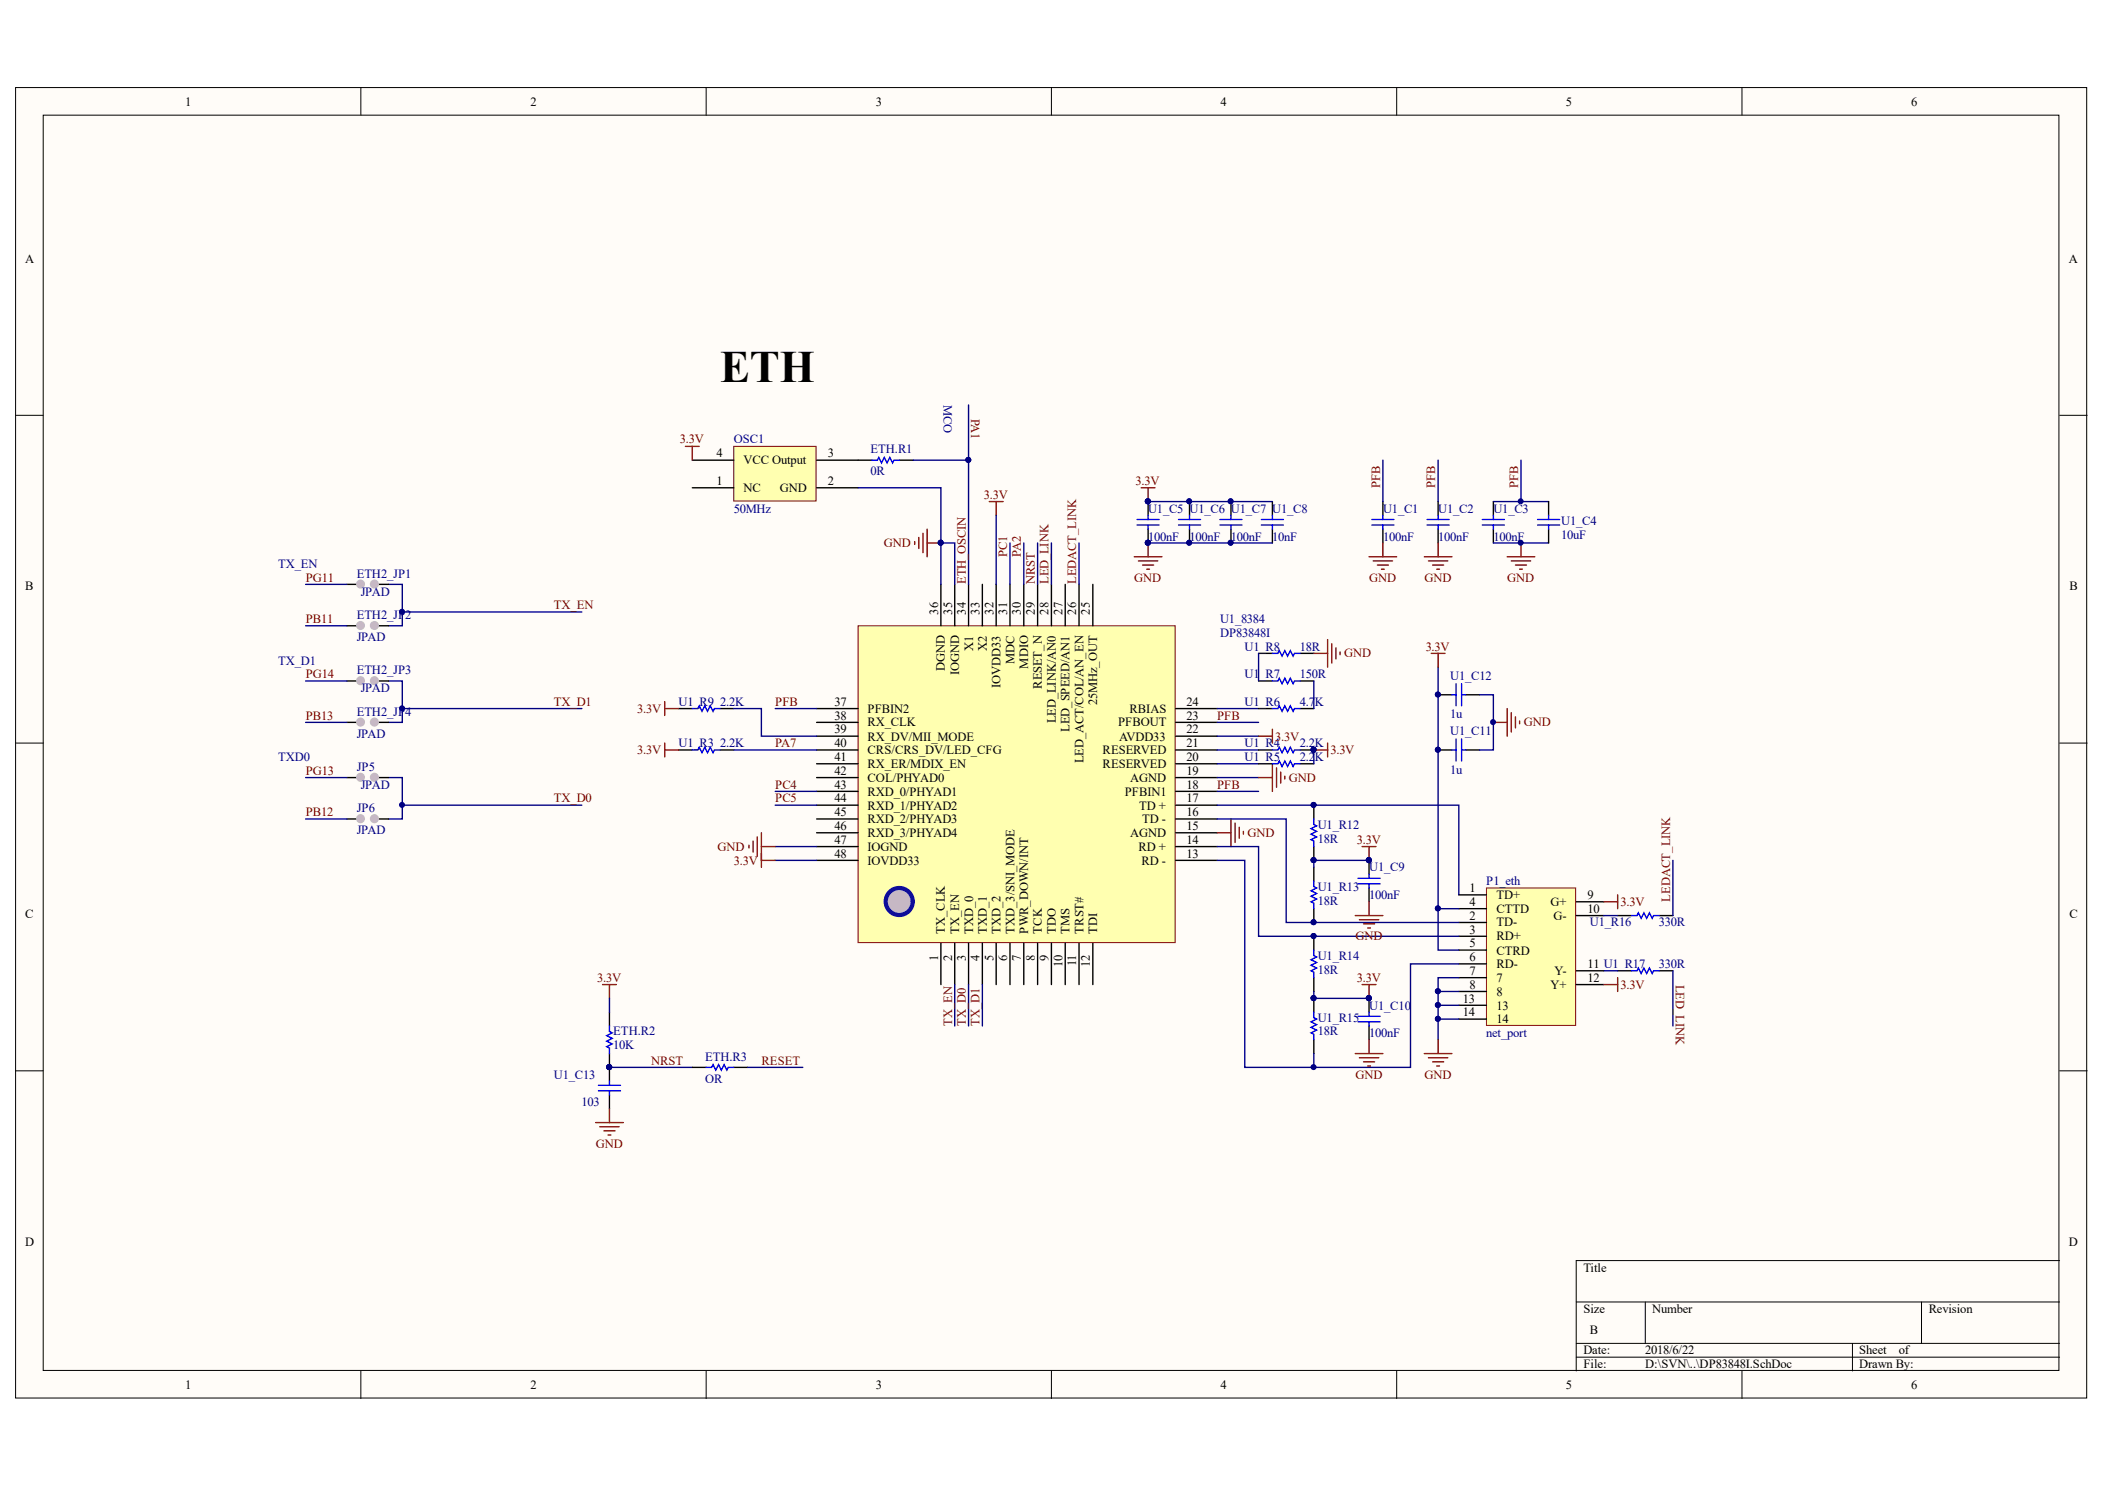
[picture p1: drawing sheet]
<svg xmlns="http://www.w3.org/2000/svg" width="297mm" height="210mm" viewBox="0 0 297 210" stroke-linecap="round" stroke-linejoin="round" font-family="sans-serif">
<defs><g id="words">
<text font-size="6.3" x="101.6" y="53.9">ETH</text>
<g font-size="1.8">
<text x="26.1" y="14.9">1</text>
<text x="74.9" y="14.9">2</text>
<text x="123.6" y="14.9">3</text>
<text x="172.2" y="14.9">4</text>
<text x="221" y="14.9">5</text>
<text x="269.7" y="14.9">6</text>
<text x="3.6" y="37">A</text>
<text x="292" y="37">A</text>
<text x="101.1" y="64.5">4</text>
<text x="104.9" y="65.5">VCC Output</text>
<text x="116.8" y="64.5">3</text>
<text x="101.1" y="68.4">1</text>
<text x="104.9" y="69.4">NC</text>
<text x="110.1" y="69.4">GND</text>
<text x="116.8" y="68.4">2</text>
<text x="3.6" y="83.3">B</text>
<text x="292" y="83.3">B</text>
<text x="132.4" y="86.7" transform="rotate(-90 132.4 86.7)">36</text>
<text x="134.3" y="86.7" transform="rotate(-90 134.3 86.7)">35</text>
<text x="136.3" y="86.7" transform="rotate(-90 136.3 86.7)">34</text>
<text x="138.2" y="86.7" transform="rotate(-90 138.2 86.7)">33</text>
<text x="140.2" y="86.7" transform="rotate(-90 140.2 86.7)">32</text>
<text x="142.1" y="86.7" transform="rotate(-90 142.1 86.7)">31</text>
<text x="144.1" y="86.7" transform="rotate(-90 144.1 86.7)">30</text>
<text x="146" y="86.7" transform="rotate(-90 146 86.7)">29</text>
<text x="148" y="86.7" transform="rotate(-90 148 86.7)">28</text>
<text x="149.9" y="86.7" transform="rotate(-90 149.9 86.7)">27</text>
<text x="151.9" y="86.7" transform="rotate(-90 151.9 86.7)">26</text>
<text x="153.8" y="86.7" transform="rotate(-90 153.8 86.7)">25</text>
<text x="133.3" y="94.7" transform="rotate(-90 133.3 94.7)">DGND</text>
<text x="135.4" y="95.3" transform="rotate(-90 135.4 95.3)">IOGND</text>
<text x="137.3" y="91.8" transform="rotate(-90 137.3 91.8)">X1</text>
<text x="139.3" y="91.8" transform="rotate(-90 139.3 91.8)">X2</text>
<text x="143.1" y="93.7" transform="rotate(-90 143.1 93.7)">MDC</text>
<text x="145.1" y="94.3" transform="rotate(-90 145.1 94.3)">MDIO</text>
<text x="117.8" y="99.6">37</text>
<text x="117.8" y="101.5">38</text>
<text x="122.4" y="100.5">PFBIN2</text>
<text x="141.2" y="97" transform="rotate(-90 141.2 97)">IOVDD33</text>
<text x="147" y="97.1" transform="rotate(-90 147 97.1)">RESET_N</text>
<text x="154.8" y="99.5" transform="rotate(-90 154.8 99.5)">25MHz_OUT</text>
<text x="159.4" y="100.5">RBIAS</text>
<text x="167.4" y="101.5">23</text>
<text x="167.4" y="99.6">24</text>
<text x="117.8" y="103.5">39</text>
<text x="117.8" y="105.4">40</text>
<text x="117.8" y="107.4">41</text>
<text x="122.4" y="102.5">RX_CLK</text>
<text x="122.4" y="104.5">RX_DV/MII_MODE</text>
<text x="122.4" y="106.4">CRS/CRS_DV/LED_CFG</text>
<text x="149" y="102" transform="rotate(-90 149 102)">LED_LINK/AN0</text>
<text x="150.9" y="103.2" transform="rotate(-90 150.9 103.2)">LED_SPEED/AN1</text>
<text x="152.9" y="107.7" transform="rotate(-90 152.9 107.7)">LED_ACT/COL/AN_EN</text>
<text x="155.6" y="106.4">RESERVED</text>
<text x="157.8" y="102.5">PFBOUT</text>
<text x="157.9" y="104.5">AVDD33</text>
<text x="167.4" y="107.4">20</text>
<text x="167.4" y="105.4">21</text>
<text x="167.4" y="103.5">22</text>
<text x="117.8" y="109.3">42</text>
<text x="117.8" y="111.2">43</text>
<text x="117.8" y="113.2">44</text>
<text x="122.4" y="108.4">RX_ER/MDIX_EN</text>
<text x="122.4" y="110.3">COL/PHYAD0</text>
<text x="122.4" y="112.3">RXD_0/PHYAD1</text>
<text x="155.6" y="108.4">RESERVED</text>
<text x="158.7" y="112.3">PFBIN1</text>
<text x="159.5" y="110.3">AGND</text>
<text x="167.4" y="113.2">17</text>
<text x="167.4" y="111.2">18</text>
<text x="167.4" y="109.3">19</text>
<text x="117.8" y="115.1">45</text>
<text x="117.8" y="117.1">46</text>
<text x="117.8" y="119">47</text>
<text x="122.4" y="114.2">RXD_1/PHYAD2</text>
<text x="122.4" y="116.1">RXD_2/PHYAD3</text>
<text x="122.4" y="118.1">RXD_3/PHYAD4</text>
<text x="159.5" y="118.1">AGND</text>
<text x="160.7" y="114.2">TD +</text>
<text x="161.2" y="116.1">TD -</text>
<text x="167.4" y="119">14</text>
<text x="167.4" y="117.1">15</text>
<text x="167.4" y="115.1">16</text>
<text x="117.8" y="121">48</text>
<text x="122.4" y="120">IOGND</text>
<text x="122.4" y="122">IOVDD33</text>
<text x="160.7" y="120">RD +</text>
<text x="161.1" y="122">RD -</text>
<text x="167.4" y="121">13</text>
<text x="207.4" y="125.9">1</text>
<text x="3.6" y="129.5">C</text>
<text x="133.3" y="131.7" transform="rotate(-90 133.3 131.7)">TX_CLK</text>
<text x="135.4" y="131.7" transform="rotate(-90 135.4 131.7)">TX_EN</text>
<text x="137.3" y="131.7" transform="rotate(-90 137.3 131.7)">TXD_0</text>
<text x="139.3" y="131.7" transform="rotate(-90 139.3 131.7)">TXD_1</text>
<text x="141.2" y="131.7" transform="rotate(-90 141.2 131.7)">TXD_2</text>
<text x="143.1" y="131.7" transform="rotate(-90 143.1 131.7)">TXD_3/SNI_MODE</text>
<text x="145.1" y="131.7" transform="rotate(-90 145.1 131.7)">PWR_DOWN/INT</text>
<text x="147" y="131.7" transform="rotate(-90 147 131.7)">TCK</text>
<text x="149" y="131.7" transform="rotate(-90 149 131.7)">TDO</text>
<text x="150.9" y="131.7" transform="rotate(-90 150.9 131.7)">TMS</text>
<text x="152.9" y="131.7" transform="rotate(-90 152.9 131.7)">TRST#</text>
<text x="154.8" y="131.7" transform="rotate(-90 154.8 131.7)">TDI</text>
<text x="207.4" y="129.8">2</text>
<text x="207.4" y="127.8">4</text>
<text x="207.4" y="131.7">3</text>
<text x="211.2" y="126.8">TD+</text>
<text x="211.2" y="130.7">TD-</text>
<text x="211.2" y="128.7">CTTD</text>
<text x="218.8" y="127.8">G+</text>
<text x="219.2" y="129.8">G-</text>
<text x="224" y="126.8">9</text>
<text x="224" y="128.7">10</text>
<text x="292" y="129.5">C</text>
<text x="132.4" y="135.5" transform="rotate(-90 132.4 135.5)">1</text>
<text x="134.3" y="135.5" transform="rotate(-90 134.3 135.5)">2</text>
<text x="136.3" y="135.5" transform="rotate(-90 136.3 135.5)">3</text>
<text x="138.2" y="135.5" transform="rotate(-90 138.2 135.5)">4</text>
<text x="140.2" y="135.5" transform="rotate(-90 140.2 135.5)">5</text>
<text x="142.1" y="135.5" transform="rotate(-90 142.1 135.5)">6</text>
<text x="144.1" y="135.5" transform="rotate(-90 144.1 135.5)">7</text>
<text x="146" y="135.5" transform="rotate(-90 146 135.5)">8</text>
<text x="148" y="135.5" transform="rotate(-90 148 135.5)">9</text>
<text x="149.9" y="136.3" transform="rotate(-90 149.9 136.3)">10</text>
<text x="151.9" y="136.3" transform="rotate(-90 151.9 136.3)">11</text>
<text x="153.8" y="136.3" transform="rotate(-90 153.8 136.3)">12</text>
<text x="207.4" y="133.6">5</text>
<text x="207.4" y="135.6">6</text>
<text x="207.4" y="137.5">7</text>
<text x="211.2" y="134.7">CTRD</text>
<text x="211.2" y="132.6">RD+</text>
<text x="211.2" y="136.6">RD-</text>
<text x="219.4" y="137.5">Y-</text>
<text x="224" y="136.6">11 U1_R17</text>
<text x="206.4" y="141.4">13</text>
<text x="206.4" y="143.4">14</text>
<text x="207.4" y="139.5">8</text>
<text x="211.2" y="140.5">8</text>
<text x="211.2" y="138.5">7</text>
<text x="211.2" y="142.4">13</text>
<text x="218.8" y="139.5">Y+</text>
<text x="224" y="138.5">12</text>
<text x="211.2" y="144.4">14</text>
<text x="3.6" y="175.7">D</text>
<text x="223.4" y="179.4">Title</text>
<text x="292" y="175.7">D</text>
<text x="223.4" y="185.2">Size</text>
<text x="233.2" y="185.2">Number</text>
<text x="272.2" y="185.2">Revision</text>
<text x="223.4" y="191">Date:</text>
<text x="224.4" y="188.2">B</text>
<text x="232.1" y="191">2018/6/22</text>
<text x="262.3" y="191">Sheet</text>
<text x="267.9" y="191">of</text>
<text x="26.1" y="195.9">1</text>
<text x="74.9" y="195.9">2</text>
<text x="123.6" y="195.9">3</text>
<text x="172.2" y="195.9">4</text>
<text x="221" y="195.9">5</text>
<text x="223.4" y="193">File:</text>
<text x="232.1" y="193">D:\SVN\..\DP83848I.SchDoc</text>
<text x="262.3" y="193">Drawn By:</text>
<text x="269.7" y="195.9">6</text>
</g>
<g font-size="1.8" fill="#000080">
<text x="133.2" y="57.1" transform="rotate(90 133.2 57.1)">MCO</text>
<text x="103.6" y="62.6">OSC1</text>
<text x="122.8" y="63.9">ETH.R1</text>
<text x="122.8" y="67">0R</text>
<text x="103.6" y="72.4">50MHz</text>
<text x="162" y="72.4">U1_C5 U1_C6 U1_C7 U1_C8</text>
<text x="162" y="76.2">100nF</text>
<text x="167.8" y="76.2">100nF</text>
<text x="173.7" y="76.2">100nF</text>
<text x="179.5" y="76.2">10nF</text>
<text x="195.2" y="72.4">U1_C1</text>
<text x="195.2" y="76.2">100nF</text>
<text x="203" y="72.4">U1_C2</text>
<text x="203" y="76.2">100nF</text>
<text x="210.7" y="72.4">U1_C3</text>
<text x="210.7" y="76.2">100nF</text>
<text x="220.3" y="74.1">U1_C4</text>
<text x="220.3" y="76">10uF</text>
<text x="39.3" y="80.1">TX_EN</text>
<text x="50.3" y="81.5">ETH2_JP1</text>
<text x="50.3" y="87.3">ETH2_JP</text>
<text x="50.9" y="84">JPAD</text>
<text x="57.2" y="87.3">2</text>
<text x="172.2" y="87.9">U1_8384</text>
<text x="172.2" y="89.9">DP83848I</text>
<text x="39.3" y="93.7">TX_D1</text>
<text x="50.3" y="90.5">JPAD</text>
<text x="50.3" y="95.1">ETH2_JP3</text>
<text x="175.6" y="91.8">U1_R8</text>
<text x="175.6" y="95.7">U1</text>
<text x="177.7" y="95.7">_R7</text>
<text x="183.4" y="91.8">18R</text>
<text x="183.4" y="95.7">150R</text>
<text x="204.6" y="95.9">U1_C12</text>
<text x="50.3" y="100.9">ETH2_JP</text>
<text x="50.9" y="97.6">JPAD</text>
<text x="57.2" y="100.9">4</text>
<text x="95.8" y="99.6">U1_R9</text>
<text x="101.6" y="99.6">2.2K</text>
<text x="175.6" y="99.6">U1_R6</text>
<text x="183.4" y="99.6">4.7</text>
<text x="185.5" y="99.6">K</text>
<text x="204.6" y="101.4">1u</text>
<text x="39.3" y="107.4">TXD0</text>
<text x="50.3" y="104.1">JPAD</text>
<text x="95.8" y="105.4">U1_R3</text>
<text x="101.6" y="105.4">2.2K</text>
<text x="175.6" y="105.4">U1_R4</text>
<text x="175.6" y="107.4">U1_R5</text>
<text x="183.4" y="105.4">2.2K</text>
<text x="183.4" y="107.4">2.2K</text>
<text x="204.6" y="103.6">U1_C11</text>
<text x="50.3" y="108.7">JP5</text>
<text x="50.9" y="111.2">JPAD</text>
<text x="204.6" y="109.1">1u</text>
<text x="50.3" y="114.5">JP6</text>
<text x="50.3" y="117.7">JPAD</text>
<text x="186" y="118.9">18R</text>
<text x="186" y="116.9">U1_R12</text>
<text x="186" y="125.7">U1_R13</text>
<text x="193.2" y="122.9">U1_C9</text>
<text x="209.7" y="124.9">P1_eth</text>
<text x="186" y="127.6">18R</text>
<text x="193.2" y="126.8">100nF</text>
<text x="224.4" y="130.7">U1_R16</text>
<text x="234.1" y="130.7">330R</text>
<text x="186" y="137.4">18R</text>
<text x="186" y="135.4">U1_R14</text>
<text x="234.1" y="136.6">330R</text>
<text x="193.2" y="142.4">U1_C10</text>
<text x="86.5" y="146.1">ETH.R2</text>
<text x="86.5" y="148">10K</text>
<text x="99.5" y="149.6">ETH.R3</text>
<text x="186" y="146.1">18R</text>
<text x="186" y="144.1">U1_R15</text>
<text x="193.2" y="146.3">100nF</text>
<text x="209.7" y="146.3">net_port</text>
<text x="78.2" y="152.2">U1_C13</text>
<text x="99.5" y="152.7">OR</text>
<text x="82.1" y="156">103</text>
</g>
<g font-size="1.8" fill="#800000">
<text x="137.1" y="59.1" transform="rotate(90 137.1 59.1)">PA1</text>
<text x="95.9" y="62.6">3.3V</text>
<text x="138.8" y="70.3">3.3V</text>
<text x="160.2" y="68.4">3.3V</text>
<text x="194.7" y="68.8" transform="rotate(-90 194.7 68.8)">PFB</text>
<text x="202.5" y="68.8" transform="rotate(-90 202.5 68.8)">PFB</text>
<text x="214.2" y="68.8" transform="rotate(-90 214.2 68.8)">PFB</text>
<text x="124.7" y="77.2">GND</text>
<text x="43.1" y="82.1">PG11</text>
<text x="136.3" y="82.4" transform="rotate(-90 136.3 82.4)">ETH_OSCIN</text>
<text x="142.1" y="78.5" transform="rotate(-90 142.1 78.5)">PC1</text>
<text x="144.1" y="78.5" transform="rotate(-90 144.1 78.5)">PA2</text>
<text x="146" y="82.4" transform="rotate(-90 146 82.4)">NRST</text>
<text x="148" y="82.4" transform="rotate(-90 148 82.4)">LED_LINK</text>
<text x="151.9" y="82.4" transform="rotate(-90 151.9 82.4)">LEDACT_LINK</text>
<text x="160.1" y="82.1">GND</text>
<text x="193.2" y="82.1">GND</text>
<text x="201" y="82.1">GND</text>
<text x="212.7" y="82.1">GND</text>
<text x="43.1" y="87.9">PB11</text>
<text x="78.2" y="86">TX_EN</text>
<text x="43.1" y="95.7">PG14</text>
<text x="189.7" y="92.7">GND</text>
<text x="201.2" y="91.8">3.3V</text>
<text x="43.1" y="101.5">PB13</text>
<text x="78.2" y="99.6">TX_D1</text>
<text x="89.9" y="100.5">3.3V</text>
<text x="109.4" y="99.6">PFB</text>
<text x="171.7" y="101.5">PFB</text>
<text x="89.9" y="106.4">3.3V</text>
<text x="109.4" y="105.4">PA7</text>
<text x="179.9" y="104.5">3.3V</text>
<text x="187.7" y="106.4">3.3V</text>
<text x="215.1" y="102.5">GND</text>
<text x="43.1" y="109.3">PG13</text>
<text x="78.2" y="113.2">TX_D0</text>
<text x="109.4" y="111.2">PC4</text>
<text x="109.4" y="113.2">PC5</text>
<text x="171.7" y="111.2">PFB</text>
<text x="181.9" y="110.3">GND</text>
<text x="43.1" y="115.1">PB12</text>
<text x="176.1" y="118.1">GND</text>
<text x="191.4" y="119">3.3V</text>
<text x="101.3" y="120">GND</text>
<text x="103.6" y="122">3.3V</text>
<text x="228.7" y="127.8">3.3V</text>
<text x="235.7" y="127.2" transform="rotate(-90 235.7 127.2)">LEDACT_LINK</text>
<text x="191.3" y="132.6">GND</text>
<text x="84.3" y="138.5">3.3V</text>
<text x="191.4" y="138.5">3.3V</text>
<text x="228.7" y="139.5">3.3V</text>
<text x="236.5" y="138.9" transform="rotate(90 236.5 138.9)">LED_LINK</text>
<text x="134.3" y="144.7" transform="rotate(-90 134.3 144.7)">TX_EN</text>
<text x="136.3" y="144.7" transform="rotate(-90 136.3 144.7)">TX_D0</text>
<text x="138.2" y="144.7" transform="rotate(-90 138.2 144.7)">TX_D1</text>
<text x="91.9" y="150.2">NRST</text>
<text x="107.4" y="150.2">RESET</text>
<text x="191.3" y="152.2">GND</text>
<text x="201" y="152.2">GND</text>
<text x="84.1" y="161.9">GND</text>
</g>
</g></defs>
<g fill="#fffcf8" stroke="#000" stroke-width=".14">
<path d="M2.2 12.4h292.3v184.8h-292.3z"/>
<path d="M6.1 16.2h284.4v177.1h-284.4z"/>
</g>
<g fill="none" stroke="#000" stroke-width=".14">
<path d="M50.9 12.4v3.8M99.6 12.4v3.8M148.4 12.4v3.8M197.1 12.4v3.8M245.8 12.4v3.8M2.2 58.6h3.9M290.6 58.6h3.9M2.2 104.8h3.9M290.6 104.8h3.9M2.2 151.1h3.9M290.6 151.1h3.9M290.6 177.8h-68.2v15.6"/>
<path d="M50.9 193.4v3.9M99.6 193.4v3.9M148.4 193.4v3.9M197.1 193.4v3.9M222.4 183.7h68.2M222.4 189.5h68.2M222.4 191.4h68.2M232.2 183.7v5.8M245.8 193.4v3.9M261.4 189.5v3.9M271.1 183.7v5.8"/>
</g>
<path d="M121.1 64.9h1.9M126.9 64.9h2" fill="none" stroke="#000" stroke-width=".19"/>
<path d="M123 64.9h.8l.2-.4 .4 .8 .4-.8 .4 .8 .4-.8 .4 .8 .1-.4h.8" fill="none" stroke="#00f" stroke-width=".19"/>
<path d="M103.5 63h11.7v7.7h-11.7z" fill="#ffffb0" stroke="#800000" stroke-width=".14"/>
<path d="M97.7 68.8h5.8M97.7 64.9h5.8M115.2 68.8h5.9M115.2 64.9h5.9M86 142.8v1.9M86 148.6v2" fill="none" stroke="#000" stroke-width=".19"/>
<path d="M85 138.9h2M86 138.9v1.9" fill="none" stroke="#800000" stroke-width=".19"/>
<circle cx="86" cy="150.5" r=".35" fill="#000080" stroke="#000080" stroke-width=".14"/>
<path d="M86 144.7v.8l.4 .2-.8 .4 .8 .4-.8 .4 .8 .4-.8 .3 .4 .2v.8" fill="none" stroke="#00f" stroke-width=".19"/>
<path d="M121.1 88.3h44.7v44.7h-44.7z" fill="#ffffb0" stroke="#800000" stroke-width=".14"/>
<g fill="none" stroke="#000" stroke-width=".19">
<path d="M115.2 100h5.9M132.8 82.4v5.9M134.7 82.4v5.9M136.7 82.4v5.9M138.6 82.4v5.9M140.6 82.4v5.9M142.5 82.4v5.9M144.5 82.4v5.9M146.4 82.4v5.9M148.4 82.4v5.9M150.3 82.4v5.9M152.3 82.4v5.9"/>
<path d="M154.2 82.4v5.9M165.9 100h5.9M115.2 119.4h5.9M115.2 117.5h5.9M115.2 115.5h5.9M115.2 113.6h5.9M115.2 111.6h5.9M115.2 109.7h5.9M115.2 107.7h5.9M115.2 105.8h5.9M115.2 103.8h5.9M115.2 101.9h5.9"/>
<path d="M165.9 119.4h5.9M165.9 117.5h5.9M165.9 115.5h5.9M165.9 113.6h5.9M165.9 111.6h5.9M165.9 109.7h5.9M165.9 107.7h5.9M165.9 105.8h5.9M165.9 103.8h5.9M165.9 101.9h5.9M115.2 121.4h5.9M132.8 133v5.9"/>
<path d="M134.7 133v5.9M136.7 133v5.9M138.6 133v5.9M140.6 133v5.9M142.5 133v5.9M144.5 133v5.9M146.4 133v5.9M148.4 133v5.9M150.3 133v5.9M152.3 133v5.9M154.2 133v5.9M165.9 121.4h5.9"/>
</g>
<circle cx="126.9" cy="127.2" r="1.91" fill="#c0c0c0" stroke="#0000bf" stroke-width=".58"/>
<g fill="none" stroke="#000080" stroke-width=".19">
<path d="M144.5 76.6v5.8M146.4 76.6v5.8M148.4 76.6v5.8M152.3 76.6v5.8M109.4 100h5.8M171.8 100h5.8M109.4 111.6h5.8M109.4 119.4h5.8M109.4 113.6h5.8M171.8 111.6h5.8M171.8 109.7h5.8M171.8 107.7h5.8"/>
<path d="M171.8 105.8h5.8M171.8 103.8h5.8M171.8 101.9h5.8M109.4 121.4h5.8M134.7 138.9v5.8M136.7 138.9v5.8M138.6 138.9v5.8"/>
</g>
<path d="M209.8 125.3h12.5v19.4h-12.5z" fill="#ffffb0" stroke="#800000" stroke-width=".14"/>
<g fill="none" stroke="#000" stroke-width=".19">
<path d="M162 70.8v1.9M162 74.6v2M167.9 70.8v1.9M167.9 74.6v2M173.7 70.8v1.9M173.7 74.6v2M179.5 70.8v1.9M179.5 74.6v2M195.1 70.8v1.9M195.1 74.6v2M202.9 70.8v1.9M202.9 74.6v2"/>
<path d="M210.7 70.8v1.9M210.7 74.6v2M218.5 70.8v1.9M218.5 74.6v2M49 96.1h1.9M49 82.4h1.9M49 88.3h1.9M52.9 96.1h1.9M52.9 82.4h1.9M52.9 88.3h1.9M95.7 100h2M101.6 100h1.9"/>
<path d="M177.6 100h1.9M177.6 92.2h1.9M177.6 96.1h1.9M183.4 100h2M183.4 92.2h2M183.4 96.1h2M202.9 98h2M206.8 98h2M49 101.9h1.9M49 109.7h1.9M49 115.5h1.9M52.9 101.9h1.9"/>
<path d="M52.9 109.7h1.9M52.9 115.5h1.9M95.7 105.8h2M101.6 105.8h1.9M177.6 105.8h1.9M177.6 107.7h1.9M183.4 105.8h2M183.4 107.7h2M185.4 113.6v1.9M185.4 119.4v2M202.9 105.8h2M206.8 105.8h2"/>
<path d="M185.4 122.3v2M185.4 128.2v1.9M185.4 132.1v1.9M185.4 137.9v2M193.2 121.4v1.9M193.2 125.3v1.9M205.9 139.9h3.9M205.9 126.2h3.9M205.9 130.1h3.9M205.9 128.2h3.9M205.9 134h3.9M205.9 132.1h3.9"/>
<path d="M205.9 136h3.9M205.9 137.9h3.9M222.4 127.2h3.9M222.4 129.2h3.9M222.4 136.9h3.9M222.4 138.9h3.9M228.3 129.2h1.9M228.3 136.9h1.9M234.1 129.2h2M234.1 136.9h2M86 150.6v1.9M86 154.5v1.9"/>
<path d="M97.7 150.6h1.9M103.5 150.6h2M185.4 140.8v2M185.4 146.7v1.9M193.2 140.8v2M193.2 144.7v2M205.9 141.8h3.9M205.9 143.8h3.9"/>
</g>
<g fill="none" stroke="#800000" stroke-width=".19">
<path d="M96.7 63h2M97.7 63v1.9M129.1 76.4v.4M129.7 75.8v1.6M130.2 75.2v2.8M130.8 74.6v3.9M130.8 76.6h2M139.6 70.8h1.9M140.6 70.8v1.9M160.1 78.5h3.9M160.6 79.1h2.8M161 68.8h2"/>
<path d="M161.2 79.7h1.6M162 68.8v2M162 76.6v1.9M193.2 78.5h3.9M193.8 79.1h2.7M194.4 79.7h1.5M195.1 76.6v1.9M201 78.5h3.9M201.6 79.1h2.7M202.2 79.7h1.5M202.9 76.6v1.9M212.7 78.5h3.9"/>
<path d="M213.3 79.1h2.7M213.8 79.7h1.6M214.6 76.6v1.9M93.8 99v1.9M93.8 100h1.9M161.8 80.3h.4M185.4 92.2h1.9M187.3 90.2v3.9M187.9 90.8v2.7M188.5 91.4v1.5M189.1 92v.4M194.9 80.3h.4"/>
<path d="M202 92.2h1.9M202.7 80.3h.4M202.9 92.2v1.9M212.7 100v3.8M214.4 80.3h.4M93.8 104.8v2M93.8 105.8h1.9M105.7 119.2v.4M106.3 118.6v1.6M106.9 118.1v2.7M107.4 117.5v4.8M107.4 119.4h2"/>
<path d="M171.8 117.5h1.9M173.7 115.5v3.9M174.3 116.1v2.7M174.9 116.7v1.6M175.5 117.3v.4M177.6 109.7h1.9M177.6 103.8h1.9M179.5 102.9v1.9M179.5 107.7v3.9M180.1 108.3v2.8M180.7 108.9v1.6M181.3 109.5v.4"/>
<path d="M185.4 105.8h1.9M187.3 104.8v2M192.2 119.4h2M193.2 119.4v2M210.7 101.9h2M213.3 100.5v2.8M213.8 101.1v1.6M214.4 101.7v.4M107.4 121.4h2M191.2 129.2h3.9M191.8 129.7h2.8M192.2 138.9h2"/>
<path d="M192.4 130.3h1.6M193 130.9h.4M193.2 127.2v2M193.2 138.9v1.9M226.3 138.9h2M226.3 127.2h2M228.3 126.2v2M228.3 137.9v2M84.1 158.4h3.9M84.6 158.9h2.8M85.2 159.5h1.6M86 156.4v2"/>
<path d="M191.2 148.6h3.9M191.8 149.2h2.8M192.4 149.8h1.6M193 150.4h.4M193.2 146.7v1.9M201 148.6h3.9M201.6 149.2h2.7M202.2 149.8h1.5M202.7 150.4h.4M202.9 146.7v1.9M85.8 160.1h.4"/>
</g>
<g fill="#000080" stroke="#000080" stroke-width=".14">
<circle cx="132.7" cy="76.6" r=".35"/>
<circle cx="185.4" cy="105.8" r=".35"/>
<circle cx="136.6" cy="64.9" r=".35"/>
<circle cx="214.6" cy="76.6" r=".35"/>
<circle cx="214.6" cy="70.7" r=".35"/>
<circle cx="162" cy="76.6" r=".35"/>
<circle cx="162" cy="70.7" r=".35"/>
<circle cx="167.8" cy="76.6" r=".35"/>
<circle cx="167.8" cy="70.7" r=".35"/>
<circle cx="173.6" cy="76.6" r=".35"/>
<circle cx="173.6" cy="70.7" r=".35"/>
<circle cx="185.4" cy="113.5" r=".35"/>
<circle cx="185.4" cy="121.3" r=".35"/>
<circle cx="185.4" cy="130.1" r=".35"/>
<circle cx="185.4" cy="132" r=".35"/>
<circle cx="185.4" cy="140.8" r=".35"/>
<circle cx="193.2" cy="121.3" r=".35"/>
<circle cx="193.2" cy="140.8" r=".35"/>
<circle cx="185.4" cy="150.5" r=".35"/>
<circle cx="202.9" cy="128.1" r=".35"/>
<circle cx="202.9" cy="105.8" r=".35"/>
<circle cx="202.9" cy="98" r=".35"/>
<circle cx="210.7" cy="101.9" r=".35"/>
<circle cx="202.9" cy="139.8" r=".35"/>
<circle cx="202.9" cy="141.8" r=".35"/>
<circle cx="202.9" cy="143.7" r=".35"/>
<circle cx="56.7" cy="86.3" r=".35"/>
<circle cx="56.7" cy="99.9" r=".35"/>
<circle cx="56.7" cy="113.5" r=".35"/>
<circle cx="86" cy="150.5" r=".35"/>
</g>
<g fill="none" stroke="#000080" stroke-width=".19">
<path d="M136.7 57.1v7.8M121.1 68.8h11.7v7.8M128.9 64.9h7.8v17.5M140.6 72.7v9.7M142.5 76.6v5.8M162 76.6h17.5M162 70.8h17.5M195.1 64.9v5.9M202.9 64.9v5.9M210.7 76.6h7.8M210.7 70.8h7.8M214.6 64.9v5.9"/>
<path d="M43.1 82.4h5.9M43.1 88.3h5.9M43.1 96.1h5.9M54.8 82.4h2v5.9h-2M54.8 96.1h2v5.8h-2M56.8 86.3h25.3M56.8 100h25.3M103.5 100h3.9v3.8h7.8M132.8 82.4v-5.8h1.9v5.8M177.6 92.2v3.9M185.4 96.1v3.9M202.9 94.1v34.1"/>
<path d="M208.8 98h1.9v7.8h-1.9M43.1 101.9h5.9M43.1 109.7h5.9M43.1 115.5h5.9M54.8 109.7h2v5.8h-2M56.8 113.6h25.3M103.5 105.8h11.7M171.8 113.6h34.1v12.6M171.8 115.5h9.7v14.6h24.4M171.8 119.4h5.8v12.7h28.3M185.4 105.8v1.9M171.8 121.4h3.9v29.2h23.3v-14.6h6.9"/>
<path d="M185.4 139.9v.9h7.8M193.2 121.4h-7.8v.9M202.9 139.9v1.9h3M205.9 128.2h-3v5.8h3M205.9 137.9h-3v2h3M226.3 129.2h2M226.3 136.9h2M236.1 121.4v7.8M236.1 136.9v7.8M86 150.6h11.7M86 140.8v2M105.5 150.6h7.8"/>
<path d="M185.4 148.6v2M202.9 141.8v2h3M202.9 143.8v2.9"/>
</g>
<g fill="none" stroke="#00f" stroke-width=".19">
<path d="M160.4 73.3h3.2M160.4 74.1h3.2M162 72.7v.6M162 74.1v.5M166.3 73.3h3.1M166.3 74.1h3.1M167.9 72.7v.6M167.9 74.1v.5M172.1 73.3h3.2M172.1 74.1h3.2M173.7 72.7v.6M173.7 74.1v.5"/>
<path d="M178 73.3h3.1M178 74.1h3.1M179.5 72.7v.6M179.5 74.1v.5M193.6 73.3h3.1M193.6 74.1h3.1M195.1 72.7v.6M195.1 74.1v.5M201.4 73.3h3.1M201.4 74.1h3.1M202.9 72.7v.6M202.9 74.1v.5"/>
<path d="M209.2 73.3h3.1M209.2 74.1h3.1M210.7 72.7v.6M210.7 74.1v.5M217 73.3h3.1M217 74.1h3.1M218.5 72.7v.6M218.5 74.1v.5M97.7 100h.8l.2-.4 .4 .7 .3-.7 .4 .7 .4-.7 .4 .7 .2-.3h.8M179.5 100h.8l.2-.4 .4 .7 .4-.7 .4 .7 .4-.7 .4 .7 .2-.3h.7M179.5 92.2h.8l.2-.4 .4 .8 .4-.8 .4 .8 .4-.8 .4 .8 .2-.4h.7M179.5 96.1h.8l.2-.4 .4 .7 .4-.7 .4 .7 .4-.7 .4 .7 .2-.3h.7"/>
<path d="M204.9 98h.6M205.5 96.4v3.2M206.2 96.4v3.2M206.2 98h.6M97.7 105.8h.8l.2-.4 .4 .8 .3-.8 .4 .8 .4-.8 .4 .8 .2-.4h.8M179.5 105.8h.8l.2-.4 .4 .8 .4-.8 .4 .8 .4-.8 .4 .8 .2-.4h.7M179.5 107.7h.8l.2-.3 .4 .7 .4-.7 .4 .7 .4-.7 .4 .7 .2-.4h.7M185.4 115.5v.8l.4 .2-.8 .4 .8 .4-.8 .4 .8 .4-.8 .3 .4 .2v.8M204.9 105.8h.6M205.5 104.2v3.2M206.2 104.2v3.2M206.2 105.8h.6"/>
<path d="M185.4 124.3v.8l.4 .2-.8 .4 .8 .3-.8 .4 .8 .4-.8 .4 .4 .2v.8M185.4 134v.8l.4 .2-.8 .4 .8 .4-.8 .4 .8 .4-.8 .3 .4 .2v.8M191.6 123.9h3.1M191.6 124.7h3.1M193.2 123.3v.6M193.2 124.7v.6M230.2 129.2h.8l.2-.4 .4 .7 .4-.7 .4 .7 .4-.7 .3 .7 .2-.3h.8M230.2 136.9h.8l.2-.3 .4 .7 .4-.7 .4 .7 .4-.7 .3 .7 .2-.4h.8M84.4 153.1h3.2M84.4 153.9h3.2M86 152.5v.6M86 153.9v.6"/>
<path d="M99.6 150.6h.8l.2-.4 .4 .8 .4-.8 .4 .8 .4-.8 .4 .8 .2-.4h.7M185.4 142.8v.8l.4 .2-.8 .3 .8 .4-.8 .4 .8 .4-.8 .4 .4 .2v.8M191.6 143.4h3.1M191.6 144.1h3.1M193.2 142.8v.6M193.2 144.1v.6"/>
</g>
<g fill="#c0c0c0" stroke="#c0c0c0" stroke-width=".19">
<circle cx="50.9" cy="82.4" r=".54"/>
<circle cx="52.8" cy="82.4" r=".55"/>
<circle cx="50.9" cy="88.2" r=".54"/>
<circle cx="52.8" cy="88.2" r=".55"/>
<circle cx="50.9" cy="96" r=".54"/>
<circle cx="52.8" cy="96" r=".55"/>
<circle cx="50.9" cy="101.9" r=".54"/>
<circle cx="52.8" cy="101.9" r=".55"/>
<circle cx="50.9" cy="109.6" r=".54"/>
<circle cx="52.8" cy="109.6" r=".55"/>
<circle cx="50.9" cy="115.5" r=".54"/>
<circle cx="52.8" cy="115.5" r=".55"/>
</g>
<use href="#words"/>
</svg>
